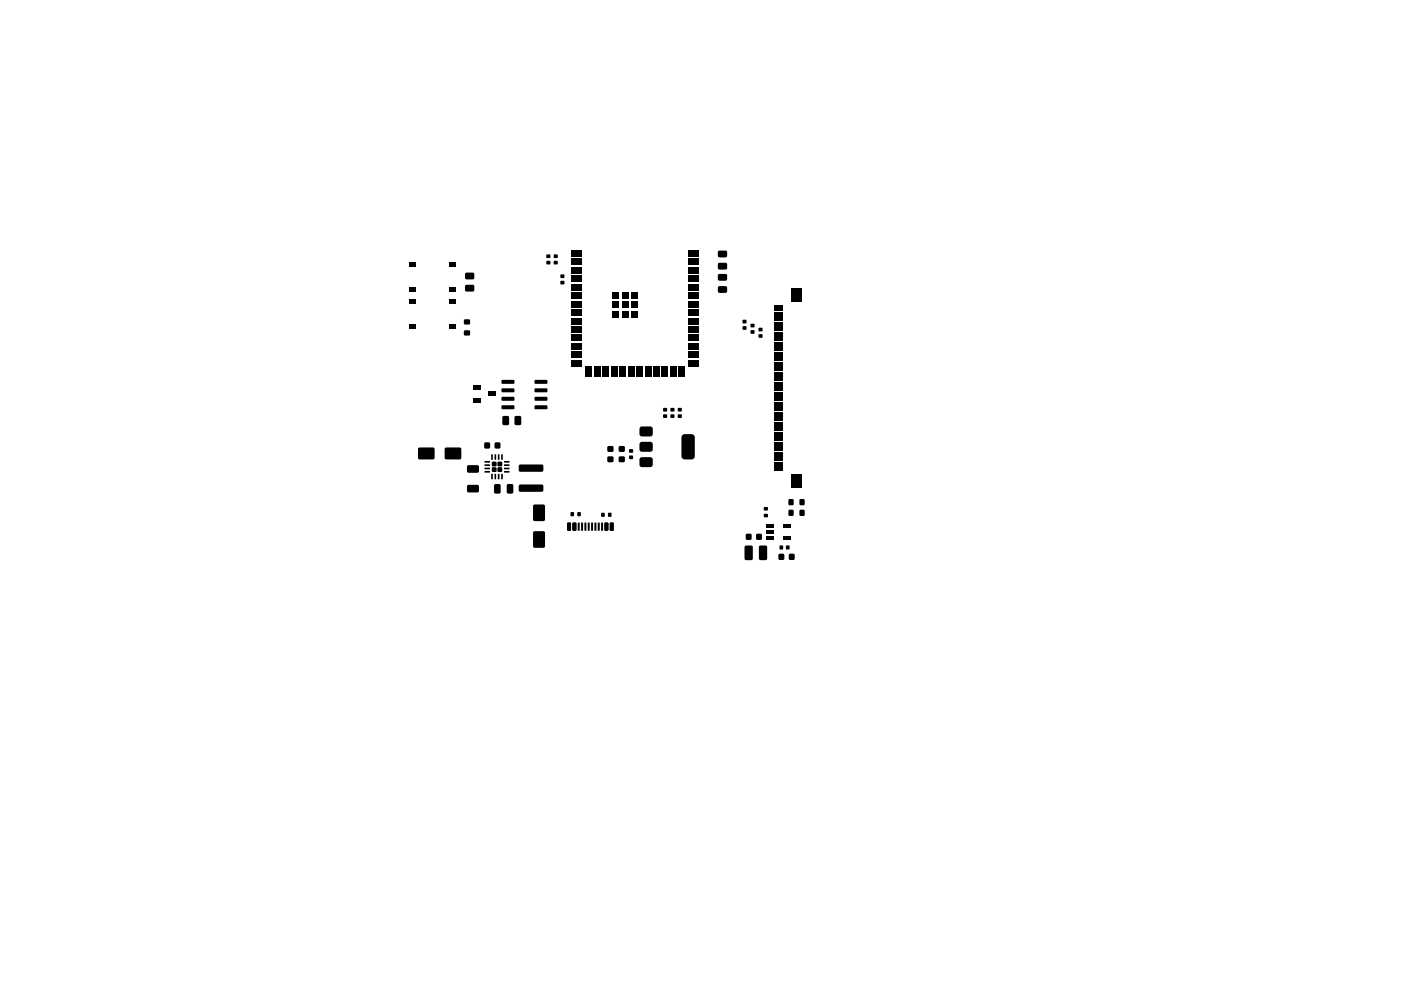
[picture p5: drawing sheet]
<svg xmlns="http://www.w3.org/2000/svg" width="210mm" height="148mm" viewBox="0 0 210 148" stroke-linecap="round" stroke-linejoin="round" font-family="sans-serif">
<g fill="#000">
<path d="M61.4 39.3h1v.7h-1zM67.4 39.3h1v.7h-1zM81.9 39.1h.6v.5h-.6zM81.9 38.2h.6v.5h-.6zM83 39.1h.6v.5h-.6zM83 38.2h.6v.5h-.6zM85.7 37.5h1.5v.9h-1.5zM85.7 38.8h1.5v.9h-1.5zM103.2 38.8h1.5v.9h-1.5zM103.2 37.5h1.5v.9h-1.5zM107.7 37.6h1.1l.2 .2v.6l-.3 .2h-.9l-.2-.2zM107.7 39.5l1.1-.1 .2 .2v.7l-.3 .1h-.9l-.2-.2z"/>
<path d="M61.4 43h1v.7h-1zM61.4 48.6h1v.7h-1zM61.4 44.9h1v.7h-1zM67.4 43h1v.7h-1zM67.4 48.6h1v.7h-1zM67.4 44.9h1v.7h-1zM69.8 42.8l1.1-.1 .2 .3v.6l-.3 .1h-.9l-.2-.2zM69.8 40.9h1.1l.2 .2v.6l-.3 .2h-.9l-.2-.2zM69.6 47.9h.8v.7h-.8zM69.6 49.6h.8v.7h-.8zM71 57.8h1v.6h-1zM73.2 58.8h1v.6h-1z"/>
<path d="M75.2 57h1.8l.1 .5-.1 .1-1.7-.1-.1-.1zM75.2 58.3l1.8-.1 .1 .5-.1 .1h-1.7l-.1-.1zM75.2 59.5h1.8l.1 .5-.1 .1h-1.7l-.1-.1zM80.2 59.5h1.8l.1 .5-.2 .1h-1.7l-.1-.1zM80.2 58.3l1.8-.1 .1 .5-.2 .1h-1.7l-.1-.1zM80.2 57h1.8l.1 .5-.2 .1-1.7-.1-.1-.1zM84 42.1h.6v.5h-.6zM84 41.2h.6v.5h-.6zM85.7 40.1h1.5v.9h-1.5zM85.7 41.3h1.5v.9h-1.5zM85.7 42.6h1.5v.9h-1.5zM85.7 43.9h1.5v.9h-1.5z"/>
<path d="M85.7 45.2h1.5v.9h-1.5zM85.7 46.4h1.5v.9h-1.5zM85.7 47.7h1.5v.9h-1.5zM85.7 49h1.5v.9h-1.5zM85.7 50.2h1.5v.9h-1.5zM85.7 51.5h1.5v.9h-1.5zM85.7 52.8h1.5v.9h-1.5zM85.7 54h1.5v.9h-1.5zM87.8 55h.9v1.5h-.9zM89.1 55h.9v1.5h-.9zM90.3 55h.9v1.5h-.9zM91.6 55h.9v1.5h-.9z"/>
<path d="M91.9 43.9h.9v.9h-.9zM91.9 45.3h.9v.9h-.9zM91.9 46.7h.9v.9h-.9zM92.9 55h.9v1.5h-.9zM93.3 43.9h.9v.9h-.9zM93.3 45.3h.9v.9h-.9zM93.3 46.7h.9v.9h-.9zM94.1 55h.9v1.5h-.9zM94.7 43.9h.9v.9h-.9zM94.7 45.3h.9v.9h-.9zM94.7 46.7h.9v.9h-.9zM95.4 55h.9v1.5h-.9z"/>
<path d="M96.7 55h.9v1.5h-.9zM98 55h.9v1.5h-.9zM99.2 55h.9v1.5h-.9zM100.5 55h.9v1.5h-.9zM101.8 55h.9v1.5h-.9zM103.2 54h1.5v.9h-1.5zM103.2 52.8h1.5v.9h-1.5zM103.2 51.5h1.5v.9h-1.5zM103.2 50.2h1.5v.9h-1.5zM103.2 49h1.5v.9h-1.5zM103.2 47.7h1.5v.9h-1.5zM103.2 46.4h1.5v.9h-1.5z"/>
<path d="M103.2 45.2h1.5v.9h-1.5zM103.2 43.9h1.5v.9h-1.5zM103.2 42.6h1.5v.9h-1.5zM103.2 41.3h1.5v.9h-1.5zM103.2 40.1h1.5v.9h-1.5zM107.7 43l1.1-.1 .2 .3v.6l-.3 .1h-.9l-.2-.2zM107.7 41.1h1.1l.2 .2v.6l-.3 .2h-.9l-.2-.2zM111.3 48.9h.6v.5h-.6zM111.3 48h.6v.5h-.6zM112.5 49.5h.6v.5h-.6zM112.5 48.6h.6v.5h-.6zM113.7 50.1h.6v.5h-.6z"/>
<path d="M113.7 49.2h.6v.5h-.6zM116 59.8h1.3v.3h-1.3zM116 59.3h1.3v.3h-1.3zM116 58.8h1.3v.3h-1.3zM116 58.3h1.3v.3h-1.3zM116 57.8h1.3v.3h-1.3zM116 57.3h1.3v.3h-1.3zM116 56.8h1.3v.3h-1.3zM116 56.3h1.3v.3h-1.3zM116 55.8h1.3v.3h-1.3zM116 55.3h1.3v.3h-1.3zM116 54.8h1.3v.3h-1.3z"/>
<path d="M116 54.3h1.3v.3h-1.3zM116 53.8h1.3v.3h-1.3zM116 53.3h1.3v.3h-1.3zM116 52.8h1.3v.3h-1.3zM116 52.3h1.3v.3h-1.3zM116 51.8h1.3v.3h-1.3zM116 51.3h1.3v.3h-1.3zM116 50.8h1.3v.3h-1.3zM116 50.3h1.3v.3h-1.3zM116 49.8h1.3v.3h-1.3zM116 49.3h1.3v.3h-1.3zM116 48.8h1.3v.3h-1.3z"/>
<path d="M116 48.3h1.3v.3h-1.3zM116 47.8h1.3v.3h-1.3zM116 47.3h1.3v.3h-1.3zM116 46.8h1.3v.3h-1.3zM116 46.3h1.3v.3h-1.3zM116 45.8h1.3v.3h-1.3zM118.5 43.3h1.6v2h-1.6zM62.7 67.2h2.4v1.6h-2.4zM66.7 67.2h2.4v1.6h-2.4zM71 59.7h1v.6h-1zM70.1 69.8h1.5l.2 .2v.7l-.3 .2h-1.3l-.2-.2zM70.1 72.8l1.5-.1 .2 .3v.7l-.3 .2-1.3-.1-.2-.2z"/>
<path d="M72.6 66.4h.8v.8h-.8zM72.6 69.1h.8v.2l-.7 .1zM72.6 69.6h.8v.2l-.7 .1zM72.6 70.1h.8v.2l-.7 .1zM72.6 70.6h.8v.2l-.7 .1zM73.6 68.1l.3 .1-.1 .7h-.2zM73.6 71.1h.3l-.1 .8-.2-.1zM74.2 66.4h.8v.8h-.8zM74.1 68.1l.3 .1-.1 .7h-.2zM74.1 71.1h.3l-.1 .8-.2-.1zM73.8 70.1h.6v.6h-.6zM73.8 69.3h.6v.6h-.6z"/>
<path d="M74.6 68.1l.3 .1-.1 .7h-.2zM74.6 71.1h.3l-.1 .8-.2-.1zM74.1 72.6h.7l.2 .1v1.1l-.1 .2h-.6l-.2-.1zM75.2 60.8h1.8l.1 .5-.1 .1h-1.7l-.1-.2zM74.6 70.1h.6v.6h-.6zM74.6 69.3h.6v.6h-.6zM75.1 68.1l.3 .1-.1 .7h-.2zM75.1 71.1h.3l-.1 .8-.2-.1zM75.4 62.4h.7l.2 .1v1l-.1 .2-.7 .1-.2-.2zM75.6 70.6h.7l.1 .2-.8 .1zM75.6 70.1h.7l.1 .2-.8 .1zM75.6 69.6h.7l.1 .2-.8 .1z"/>
<path d="M75.6 69.1h.7l.1 .2-.8 .1zM76 72.6h.7l.2 .1v1.1l-.1 .2h-.6l-.2-.1zM77.2 62.4h.7l.2 .1v1l-.1 .2-.6 .1-.3-.2zM80.2 60.8h1.8l.1 .5-.2 .1h-1.7l-.1-.2zM77.8 69.7h3.5l.2 .2-.1 .7-.2 .2-3.3-.1-.2-.2zM77.8 72.7h3.5l.2 .2-.1 .7-.2 .2-3.3-.1-.2-.2zM80 75.7h1.6v2.4h-1.6zM80 79.7h1.6v2.4h-1.6zM85 78.4h.4h.2v1l-.1 .2-.5-.1zM85.8 78.4h.4h.2v1l-.1 .2-.5-.1zM85.5 76.8h.5v.6h-.5zM86.6 78.4h.3l-.1 1.2-.2-.1z"/>
<path d="M86.6 76.8h.4v.6h-.4zM87.1 78.4h.3l-.1 1.2-.2-.1zM87.6 78.4h.3l-.1 1.2-.2-.1zM88.1 78.4h.3l-.1 1.2-.2-.1zM88.6 78.4h.3l-.1 1.2-.2-.1zM89.1 78.4h.3l-.1 1.2-.2-.1zM89.6 78.4h.3l-.1 1.2-.2-.1zM90.1 78.4h.3l-.1 1.2-.2-.1zM90.6 78.4h.4h.2v1l-.1 .2-.5-.1zM90.1 76.9h.5v.6h-.5zM91.1 68.5h.8v.8h-.8zM91.1 66.9h.8v.8h-.8z"/>
<path d="M91.4 78.4h.5h.1v1l-.1 .2-.5-.1zM91.2 76.9h.4v.6h-.4zM92.8 68.5h.8v.8h-.8zM92.8 66.9h.8v.8h-.8zM94.3 68.3h.6v.5h-.6zM94.3 67.4h.6v.5h-.6zM95.9 64.1l.3-.1h1.5l.1 .3v1l-.3 .2-1.5-.1-.2-.3zM95.9 66.4l.3-.1h1.5l.1 .3v1l-.3 .2-1.5-.1-.2-.3zM95.9 68.7l.3-.1h1.5l.1 .3v1l-.3 .2-1.5-.1-.2-.3zM99.4 62.2h.6v.4h-.6zM99.4 61.2h.6v.5h-.6zM100.5 62.2h.6v.4h-.6z"/>
<path d="M100.5 61.2h.6v.5h-.6zM101.6 62.2h.6v.4h-.6zM101.6 61.2h.6v.5h-.6zM102.3 65.2l.2-.1h1.1l.5 .3v3l-.2 .4-1.4 .1-.3-.3-.1-3zM114.5 77.1h.6v.4h-.6zM114.5 76.1h.6v.4h-.6zM114.9 78.6h1v.5h-1zM116 70.3h1.3v.3h-1.3zM116 69.8h1.3v.3h-1.3zM116 69.3h1.3v.3h-1.3zM116 68.8h1.3v.3h-1.3zM116 68.3h1.3v.3h-1.3z"/>
<path d="M116 67.8h1.3v.3h-1.3zM116 67.3h1.3v.3h-1.3zM116 66.8h1.3v.3h-1.3zM116 66.3h1.3v.3h-1.3zM116 65.8h1.3v.3h-1.3zM116 65.3h1.3v.3h-1.3zM116 64.8h1.3v.3h-1.3zM116 64.3h1.3v.3h-1.3zM116 63.8h1.3v.3h-1.3zM116 63.3h1.3v.3h-1.3zM116 62.8h1.3v.3h-1.3zM116 62.3h1.3v.3h-1.3z"/>
<path d="M116 61.8h1.3v.3h-1.3zM116 61.3h1.3v.3h-1.3zM116 60.8h1.3v.3h-1.3zM116 60.3h1.3v.3h-1.3zM117.5 78.6h1v.5h-1zM118.2 76.5h.7v.8h-.7zM118.2 74.9h.7v.8h-.7zM119.9 76.5h.7v.8h-.7zM119.9 74.9h.7v.8h-.7zM118.5 71.2h1.6v2h-1.6zM111.8 80.1h.8v.8h-.8zM111.7 81.9l.9-.1 .2 .2v1.8l-.1 .2h-.9l-.2-.2z"/>
<path d="M113.4 80.1h.8v.8h-.8zM114.9 79.5h1v.6h-1zM114.9 80.5h1v.5h-1zM113.8 81.9l.9-.1 .3 .2v1.8l-.2 .2h-.8l-.2-.2zM116.9 81.8h.5v.6h-.5zM117.5 80.5h1v.5h-1zM116.7 83.1h.8v.8h-.8zM117.8 81.8h.5v.6h-.5zM118.3 83.1h.8v.8h-.8z"/>
</g>
</svg>
